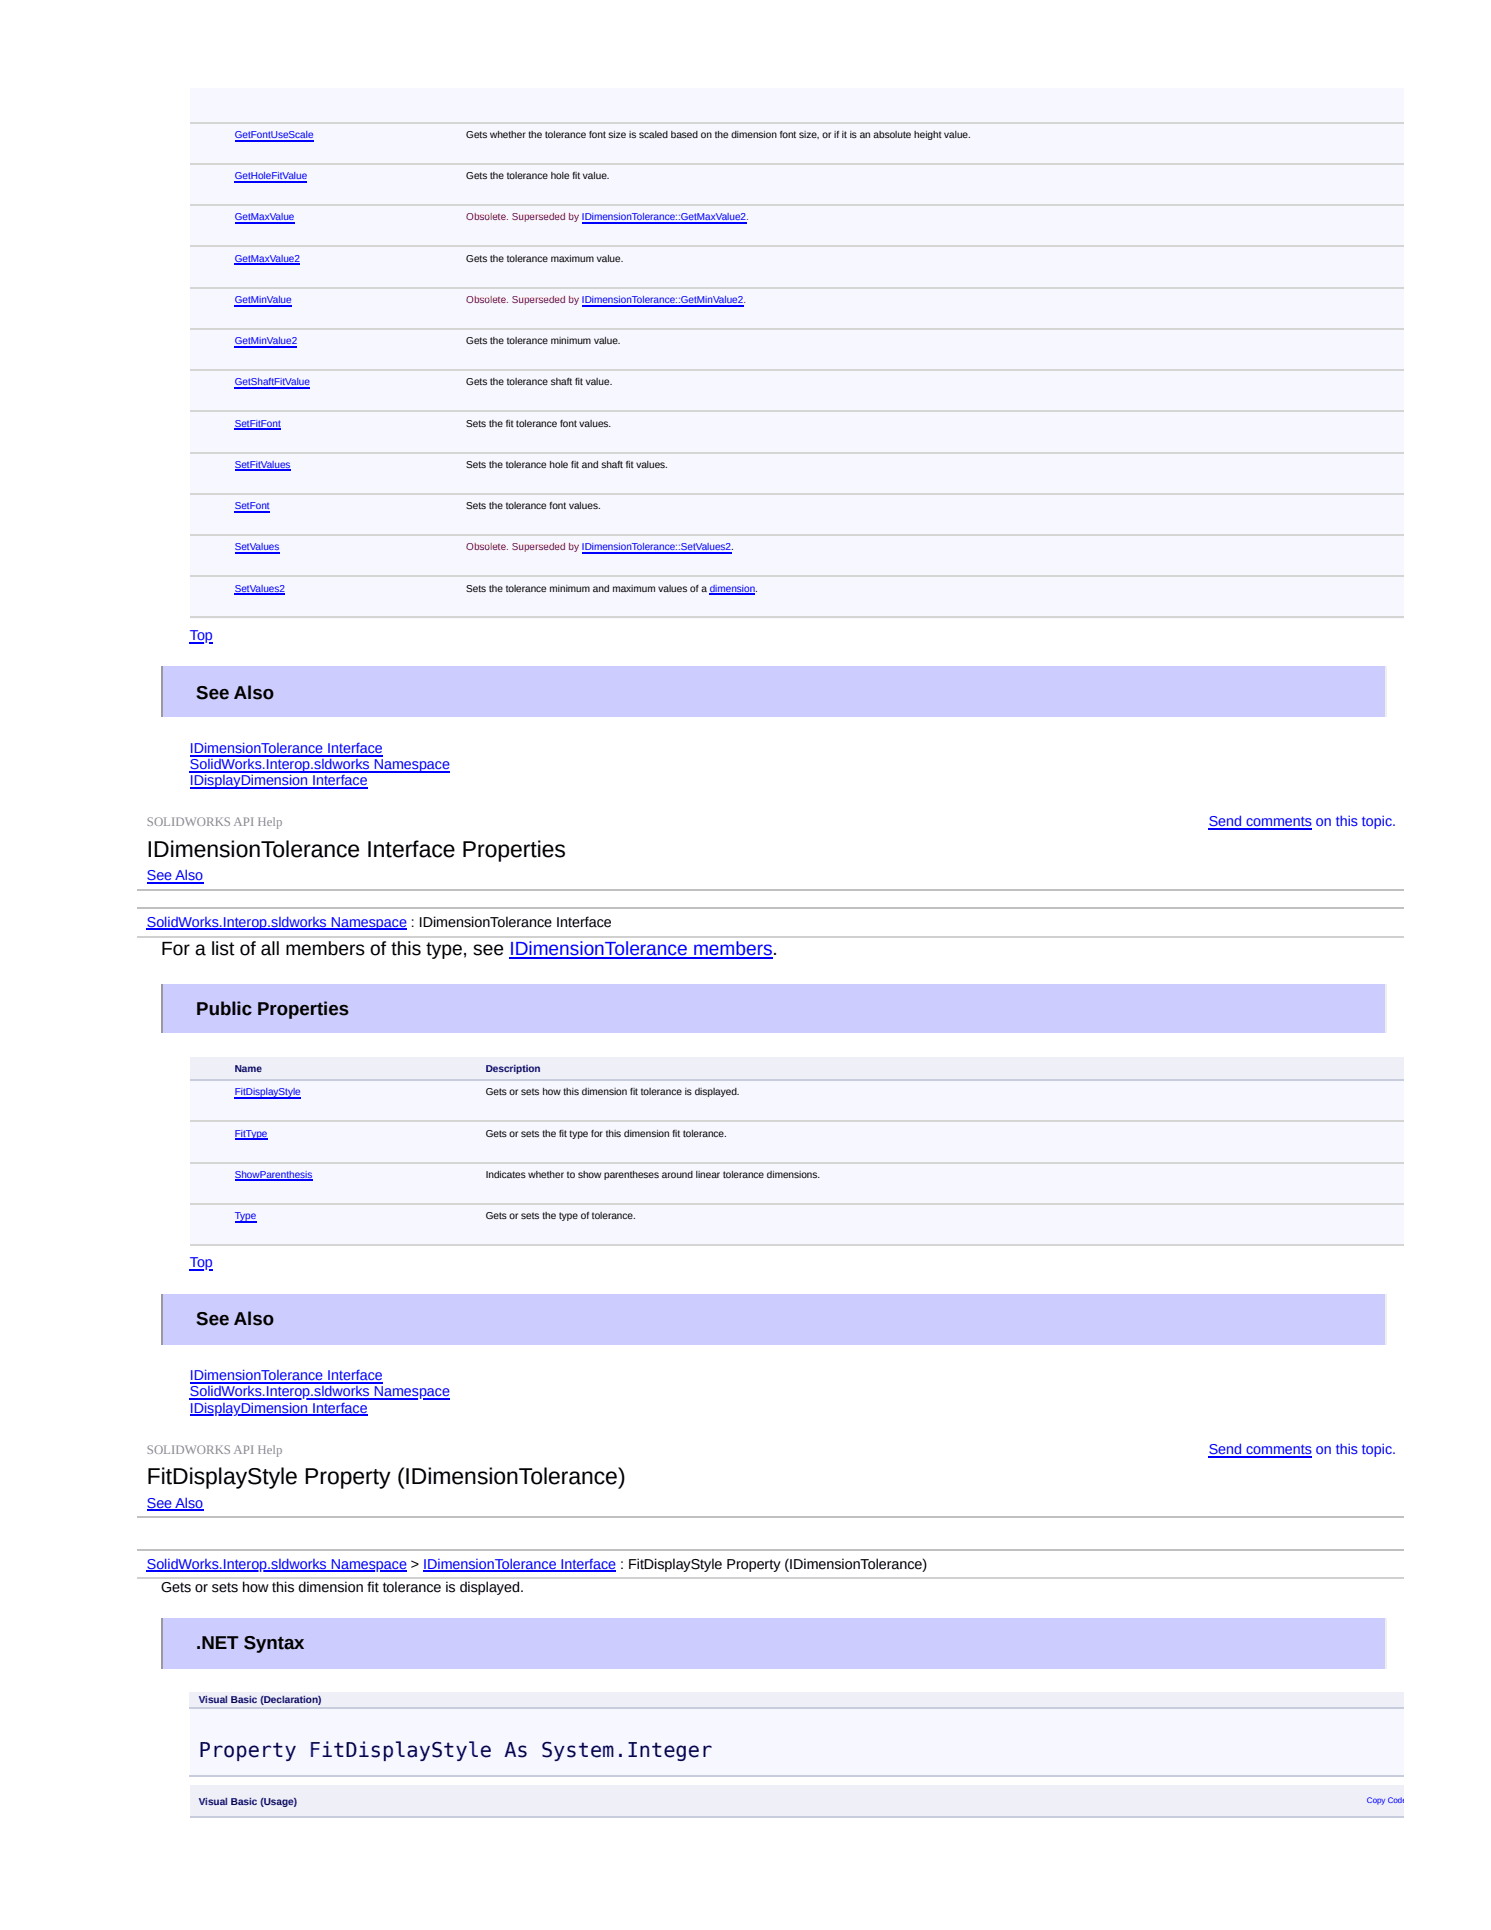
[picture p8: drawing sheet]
<svg xmlns="http://www.w3.org/2000/svg" width="216mm" height="279mm" viewBox="0 0 216 279" stroke-linecap="round" stroke-linejoin="round" font-family="sans-serif">
<defs><g id="words">
<g font-size="3.3">
<text x="21.3" y="124">IDimensionTolerance Interface Properties</text>
<text x="21.3" y="214.9">FitDisplayStyle Property (IDimensionTolerance)</text>
</g>
<text font-size="2.9" fill="#006" x="28.8" y="254.3">Property FitDisplayStyle As System.Integer</text>
<text font-size="2.8" x="23.3" y="138.3">For a list of all members of this type, see IDimensionTolerance members.</text>
<g font-size="2.7">
<text x="28.4" y="101.2">See Also</text>
<text x="28.4" y="146.9">Public Properties</text>
<text x="28.4" y="191.8">See Also</text>
<text x="28.4" y="238.8">.NET Syntax</text>
</g>
<g font-size="2.1" fill="#00f">
<text x="27.5" y="92.6">Top</text>
<text x="27.5" y="109">IDimensionTolerance Interface</text>
<text x="27.5" y="111.3">SolidWorks.Interop.sldworks Namespace</text>
<text x="27.5" y="113.7">IDisplayDimension Interface</text>
<text x="175" y="119.6">Send comments on this topic.</text>
<text x="21.3" y="127.4">See Also</text>
<text x="21.3" y="134.2">SolidWorks.Interop.sldworks Namespace : IDimensionTolerance Interface</text>
<text x="27.5" y="183.5">Top</text>
<text x="27.5" y="199.8">IDimensionTolerance Interface</text>
<text x="27.5" y="202.2">SolidWorks.Interop.sldworks Namespace</text>
<text x="27.5" y="204.5">IDisplayDimension Interface</text>
<text x="175" y="210.5">Send comments on this topic.</text>
<text x="21.3" y="218.3">See Also</text>
<text x="21.3" y="227.1">SolidWorks.Interop.sldworks Namespace &gt; IDimensionTolerance Interface : FitDisplayStyle Property (IDimensionTolerance)</text>
</g>
<text font-size="2.1" x="23.3" y="230.5">Gets or sets how this dimension fit tolerance is displayed.</text>
<g font-size="1.9" fill="#8c8c8c">
<text x="21.3" y="119.6">SOLIDWORKS API Help</text>
<text x="21.3" y="210.5">SOLIDWORKS API Help</text>
</g>
<g font-size="1.4" fill="#00f">
<text x="34" y="20">GetFontUseScale</text>
<text x="34" y="25.9">GetHoleFitValue</text>
<text x="34" y="31.9">GetMaxValue</text>
<text x="34" y="37.9">GetMaxValue2</text>
<text x="34" y="43.8">GetMinValue</text>
<text x="34" y="49.8">GetMinValue2</text>
<text x="34" y="55.8">GetShaftFitValue</text>
<text x="34" y="61.8">SetFitFont</text>
<text x="34" y="67.7">SetFitValues</text>
<text x="34" y="73.7">SetFont</text>
<text x="34" y="79.7">SetValues</text>
<text x="34" y="85.6">SetValues2</text>
<text x="34" y="158.6">FitDisplayStyle</text>
<text x="34" y="164.5">FitType</text>
<text x="34" y="170.5">ShowParenthesis</text>
<text x="34" y="176.5">Type</text>
</g>
<g font-size="1.4">
<text x="67.5" y="20">Gets whether the tolerance font size is scaled based on the dimension font size, or if it is an absolute height value.</text>
<text x="67.5" y="25.9">Gets the tolerance hole fit value.</text>
<text x="67.5" y="37.9">Gets the tolerance maximum value.</text>
<text x="67.5" y="49.8">Gets the tolerance minimum value.</text>
<text x="67.5" y="55.8">Gets the tolerance shaft fit value.</text>
<text x="67.5" y="61.8">Sets the fit tolerance font values.</text>
<text x="67.5" y="67.7">Sets the tolerance hole fit and shaft fit values.</text>
<text x="67.5" y="73.7">Sets the tolerance font values.</text>
<text x="67.5" y="85.6">Sets the tolerance minimum and maximum values of a dimension.</text>
<text x="70.3" y="158.6">Gets or sets how this dimension fit tolerance is displayed.</text>
<text x="70.3" y="164.5">Gets or sets the fit type for this dimension fit tolerance.</text>
<text x="70.3" y="170.5">Indicates whether to show parentheses around linear tolerance dimensions.</text>
<text x="70.3" y="176.5">Gets or sets the type of tolerance.</text>
</g>
<g font-size="1.4" fill="#c00000">
<text x="67.5" y="31.9">Obsolete. Superseded by IDimensionTolerance::GetMaxValue2.</text>
<text x="67.5" y="43.8">Obsolete. Superseded by IDimensionTolerance::GetMinValue2.</text>
<text x="67.5" y="79.7">Obsolete. Superseded by IDimensionTolerance::SetValues2.</text>
</g>
<g font-size="1.4" fill="#006">
<text x="34" y="155.2">Name</text>
<text x="70.3" y="155.2">Description</text>
<text x="28.8" y="246.5">Visual Basic (Declaration)</text>
<text x="28.8" y="261.3">Visual Basic (Usage)</text>
</g>
<text font-size="1.2" fill="#00f" x="197.9" y="261">Copy Code</text>
</g></defs>
<g fill="#f7f7ff">
<path d="M27.5 12.7h5.2v5.2h-5.2z"/>
<path d="M32.7 12.7h33.5v5.2h-33.5z"/>
<path d="M66.2 12.7h137v5.2h-137z"/>
<path d="M27.5 17.9h5.2v6h-5.2z"/>
<path d="M32.7 17.9h33.5v6h-33.5z"/>
<path d="M66.2 17.9h137v6h-137z"/>
<path d="M27.5 23.9h5.2v5.9h-5.2z"/>
<path d="M32.7 23.9h33.5v5.9h-33.5z"/>
<path d="M66.2 23.9h137v5.9h-137z"/>
<path d="M27.5 29.8h5.2v6h-5.2z"/>
<path d="M32.7 29.8h33.5v6h-33.5z"/>
<path d="M66.2 29.8h137v6h-137z"/>
<path d="M27.5 35.8h5.2v6h-5.2z"/>
<path d="M32.7 35.8h33.5v6h-33.5z"/>
<path d="M66.2 35.8h137v6h-137z"/>
<path d="M27.5 41.8h5.2v5.9h-5.2z"/>
<path d="M32.7 41.8h33.5v5.9h-33.5z"/>
<path d="M66.2 41.8h137v5.9h-137z"/>
<path d="M27.5 47.7h5.2v6h-5.2z"/>
<path d="M32.7 47.7h33.5v6h-33.5z"/>
<path d="M66.2 47.7h137v6h-137z"/>
<path d="M27.5 53.7h5.2v6h-5.2z"/>
<path d="M32.7 53.7h33.5v6h-33.5z"/>
<path d="M66.2 53.7h137v6h-137z"/>
<path d="M27.5 59.7h5.2v5.9h-5.2z"/>
<path d="M32.7 59.7h33.5v5.9h-33.5z"/>
<path d="M66.2 59.7h137v5.9h-137z"/>
<path d="M27.5 65.6h5.2v6h-5.2z"/>
<path d="M32.7 65.6h33.5v6h-33.5z"/>
<path d="M66.2 65.6h137v6h-137z"/>
<path d="M27.5 71.6h5.2v6h-5.2z"/>
<path d="M32.7 71.6h33.5v6h-33.5z"/>
<path d="M66.2 71.6h137v6h-137z"/>
<path d="M27.5 77.6h5.2v6h-5.2z"/>
<path d="M32.7 77.6h33.5v6h-33.5z"/>
<path d="M66.2 77.6h137v6h-137z"/>
<path d="M27.5 83.6h5.2v5.9h-5.2z"/>
<path d="M32.7 83.6h33.5v5.9h-33.5z"/>
<path d="M66.2 83.6h137v5.9h-137z"/>
</g>
<g fill="none" stroke="#d5d5d3" stroke-width=".26">
<path d="M27.5 17.8h175.7M27.5 23.7h175.7M27.5 29.7h175.7M27.5 35.7h175.7M27.5 41.6h175.7M27.5 47.6h175.7M27.5 53.6h175.7M27.5 59.5h175.7M27.5 65.5h175.7M27.5 71.5h175.7M27.5 77.5h175.7M27.5 83.4h175.7"/>
<path d="M27.5 89.4h175.7"/>
</g>
<path d="M23.3 96.5h177.6v7.3h-177.6z" fill="#ccf"/>
<path d="M200.7 96.5v7.3" fill="none" stroke="#eee" stroke-width=".26"/>
<path d="M23.5 96.5v7.3" fill="none" stroke="#9a9a9a" stroke-width=".26"/>
<path d="M20 117h183.2v18.7h-183.2z" fill="#fff"/>
<path d="M20 128.8h183.2M20 131.4h183.2" fill="none" stroke="#c0c0c0" stroke-width=".26"/>
<path d="M20 131.6h183.2v4.1h-183.2z" fill="#fff"/>
<path d="M20 135.6h183.2" fill="none" stroke="#d0d0d0" stroke-width=".26"/>
<path d="M23.3 142.5h177.6v7h-177.6z" fill="#ccf"/>
<path d="M200.7 142.5v7" fill="none" stroke="#eee" stroke-width=".26"/>
<path d="M23.5 142.5v7" fill="none" stroke="#9a9a9a" stroke-width=".26"/>
<g fill="#efeff7">
<path d="M27.5 153.1h5.2v3.1h-5.2z"/>
<path d="M32.7 153.1h36.3v3.1h-36.3z"/>
<path d="M69 153.1h134.2v3.1h-134.2z"/>
</g>
<g fill="#f7f7ff">
<path d="M27.5 156.2h5.2v6h-5.2z"/>
<path d="M32.7 156.2h36.3v6h-36.3z"/>
<path d="M69 156.2h134.2v6h-134.2z"/>
<path d="M27.5 162.2h5.2v6h-5.2z"/>
<path d="M32.7 162.2h36.3v6h-36.3z"/>
<path d="M69 162.2h134.2v6h-134.2z"/>
<path d="M27.5 168.2h5.2v5.9h-5.2z"/>
<path d="M32.7 168.2h36.3v5.9h-36.3z"/>
<path d="M69 168.2h134.2v5.9h-134.2z"/>
<path d="M27.5 174.1h5.2v6h-5.2z"/>
<path d="M32.7 174.1h36.3v6h-36.3z"/>
<path d="M69 174.1h134.2v6h-134.2z"/>
</g>
<path d="M27.5 156.4h175.7" fill="none" stroke="#c8cdde" stroke-width=".26"/>
<path d="M27.5 162.3h175.7M27.5 168.3h175.7M27.5 174.3h175.7M27.5 180.2h175.7" fill="none" stroke="#d5d5d3" stroke-width=".26"/>
<path d="M23.3 187.4h177.6v7.2h-177.6z" fill="#ccf"/>
<path d="M200.7 187.4v7.2" fill="none" stroke="#eee" stroke-width=".26"/>
<path d="M23.5 187.4v7.2" fill="none" stroke="#9a9a9a" stroke-width=".26"/>
<path d="M20 207.9h183.2v20.7h-183.2z" fill="#fff"/>
<path d="M20 219.7h183.2M20 224.4h183.2" fill="none" stroke="#c0c0c0" stroke-width=".26"/>
<path d="M20 224.5h183.2v3.9h-183.2z" fill="#fff"/>
<path d="M20 228.5h183.2" fill="none" stroke="#d0d0d0" stroke-width=".26"/>
<path d="M23.3 234.3h177.6v7.3h-177.6z" fill="#ccf"/>
<path d="M200.7 234.3v7.3" fill="none" stroke="#eee" stroke-width=".26"/>
<path d="M23.5 234.3v7.3" fill="none" stroke="#9a9a9a" stroke-width=".26"/>
<g fill="#efeff7">
<path d="M27.5 245h154.7v2.1h-154.7z"/>
<path d="M182.2 245h21v2.1h-21z"/>
</g>
<path d="M27.5 247.1h175.7v10.1h-175.7z" fill="#f7f7ff"/>
<path d="M27.5 247.2h175.7M27.5 257.1h175.7" fill="none" stroke="#c8cdde" stroke-width=".26"/>
<g fill="#efeff7">
<path d="M27.5 258.5h102.5v4.7h-102.5z"/>
<path d="M130 258.5h73.2v4.7h-73.2z"/>
</g>
<path d="M27.5 263h175.7" fill="none" stroke="#c8cdde" stroke-width=".26"/>
<g fill="none" stroke="#00f" stroke-width=".26">
<path d="M34 20.4h11.4M34 26.3h10.5M34 32.3h8.6M34 38.3h9.5M84.3 32.3h23.8M34 44.2h8.2M34 50.2h9M34 56.2h10.9M84.3 44.2h23.3M34 62.1h6.7M34 68.1h8.1M34 74.1h5.1"/>
<path d="M27.5 93h3.3M34 80h6.5M34 86h7.3M84.3 80h21.6M102.8 86h6.6M27.5 109.4h27.9M27.5 111.7h37.7M27.5 114h25.7M21.3 127.8h8.1M21.3 134.6h37.6M73.8 138.7h38.1M175 120h15"/>
<path d="M34 158.9h9.6M34 164.9h4.7M34 170.9h11.3M34 176.9h3.1M27.5 183.9h3.3M21.3 218.6h8.1M27.5 200.2h27.9M27.5 202.6h37.7M27.5 204.9h25.7M175 210.9h15M21.3 227.5h37.6M61.3 227.5h27.9"/>
</g>
<use href="#words"/>
</svg>
